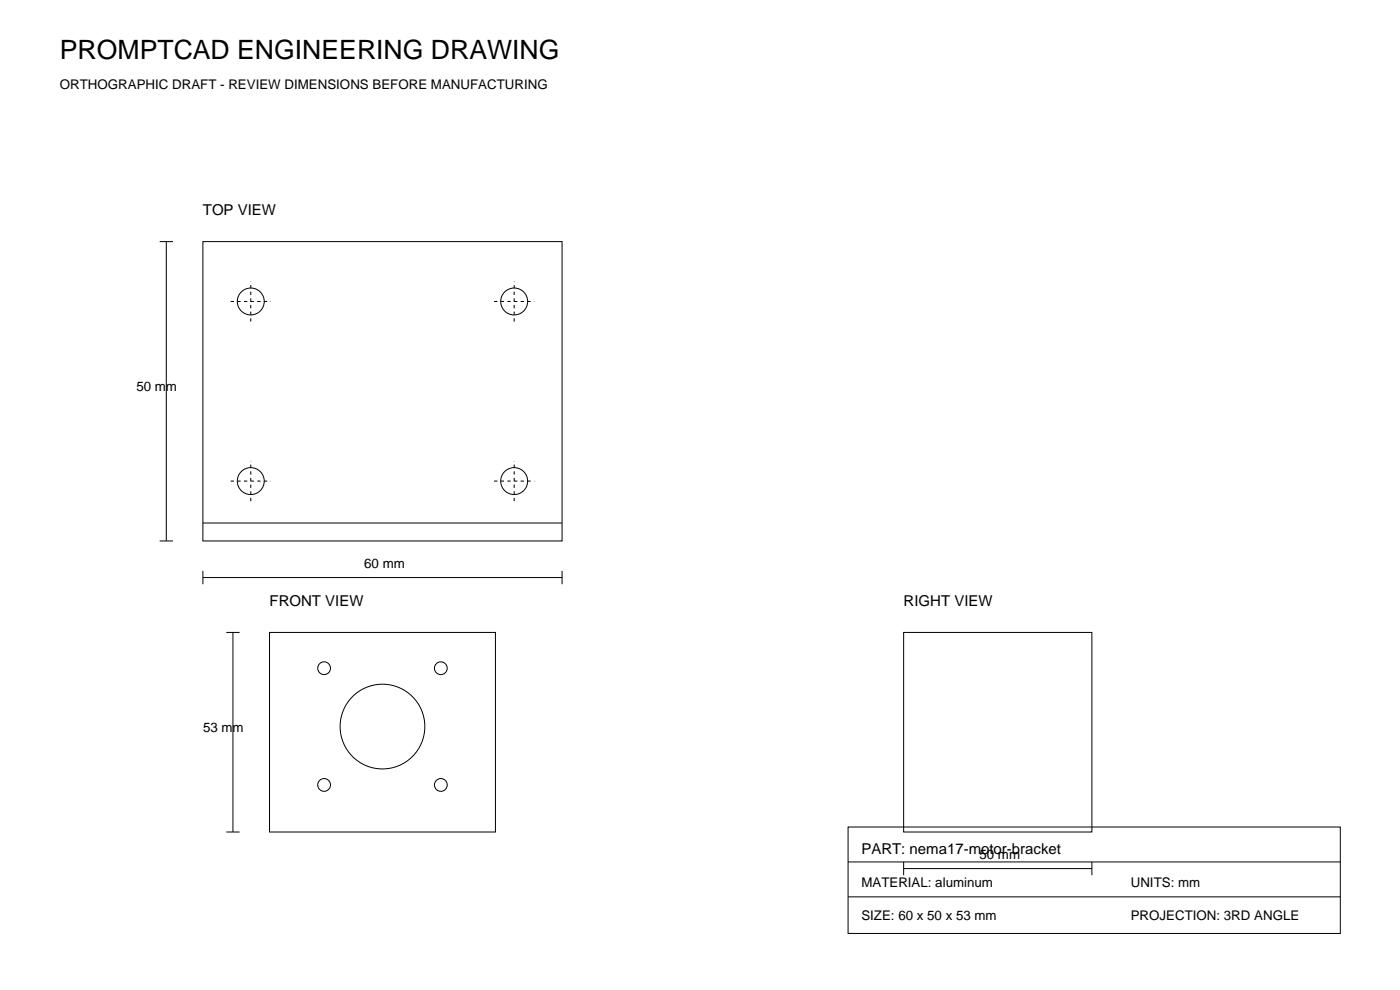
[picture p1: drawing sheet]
<svg xmlns="http://www.w3.org/2000/svg" width="297mm" height="210mm" viewBox="0 0 297 210" stroke-linecap="round" stroke-linejoin="round" font-family="sans-serif">
<defs><g id="words">
<text font-size="5.6" x="12.7" y="12.4">PROMPTCAD ENGINEERING DRAWING</text>
<g font-size="3.2">
<text x="43" y="45.6">TOP VIEW</text>
<text x="57.2" y="128.5">FRONT VIEW</text>
<text x="191.7" y="128.5">RIGHT VIEW</text>
<text x="182.7" y="181.1">PART: nema17-motor-bracket</text>
</g>
<g font-size="2.8">
<text x="12.7" y="18.8">ORTHOGRAPHIC DRAFT - REVIEW DIMENSIONS BEFORE MANUFACTURING</text>
<text x="28.9" y="83">50 mm</text>
<text x="77.3" y="120.4">60 mm</text>
<text x="43.1" y="155.3">53 mm</text>
<text x="207.8" y="182.1">50 mm</text>
<text x="182.7" y="188.1">MATERIAL: aluminum</text>
<text x="239.9" y="188.1">UNITS: mm</text>
<text x="182.7" y="195.2">SIZE: 60 x 50 x 53 mm</text>
<text x="239.9" y="195.2">PROJECTION: 3RD ANGLE</text>
</g>
</g></defs>
<g fill="none" stroke="#000" stroke-width=".21">
<path d="M33.9 51.3h2.8M35.3 51.3v63.5M43 51.3h76.2v63.5h-76.2zM33.9 114.8h2.8M43 110.9h76.2M43 122.5h76.2M43 121.1v2.8M48 134.2h2.8M49.4 134.2v42.3M57.2 134.2h47.9v42.3h-47.9zM119.2 121.1v2.8M191.7 134.2h39.9v42.3h-39.9z"/>
<path d="M48 176.5h2.8M179.9 175.4h104.4v22.6h-104.4zM179.9 190.2h104.4M179.9 182.8h104.4M191.7 184.2h39.9M191.7 182.8v2.9M231.6 182.8v2.9"/>
<circle cx="53.2" cy="64" r="2.86"/>
<circle cx="109.1" cy="64" r="2.86"/>
<circle cx="53.2" cy="102.1" r="2.86"/>
<circle cx="109.1" cy="102.1" r="2.86"/>
<circle cx="68.8" cy="141.7" r="1.36"/>
<circle cx="81.1" cy="154.1" r="9"/>
<circle cx="93.5" cy="141.7" r="1.36"/>
<circle cx="68.8" cy="166.5" r="1.36"/>
<circle cx="93.5" cy="166.5" r="1.36"/>
</g>
<path d="M48.9 64h8.6M53.2 68.2v-8.5M104.8 64h8.5M109.1 68.2v-8.5M48.9 102.1h8.6M53.2 106.3v-8.5M104.8 102.1h8.5M109.1 106.3v-8.5" fill="none" stroke="#000" stroke-width=".21" stroke-dasharray=".7 .7" stroke-linecap="butt"/>
<use href="#words"/>
</svg>
